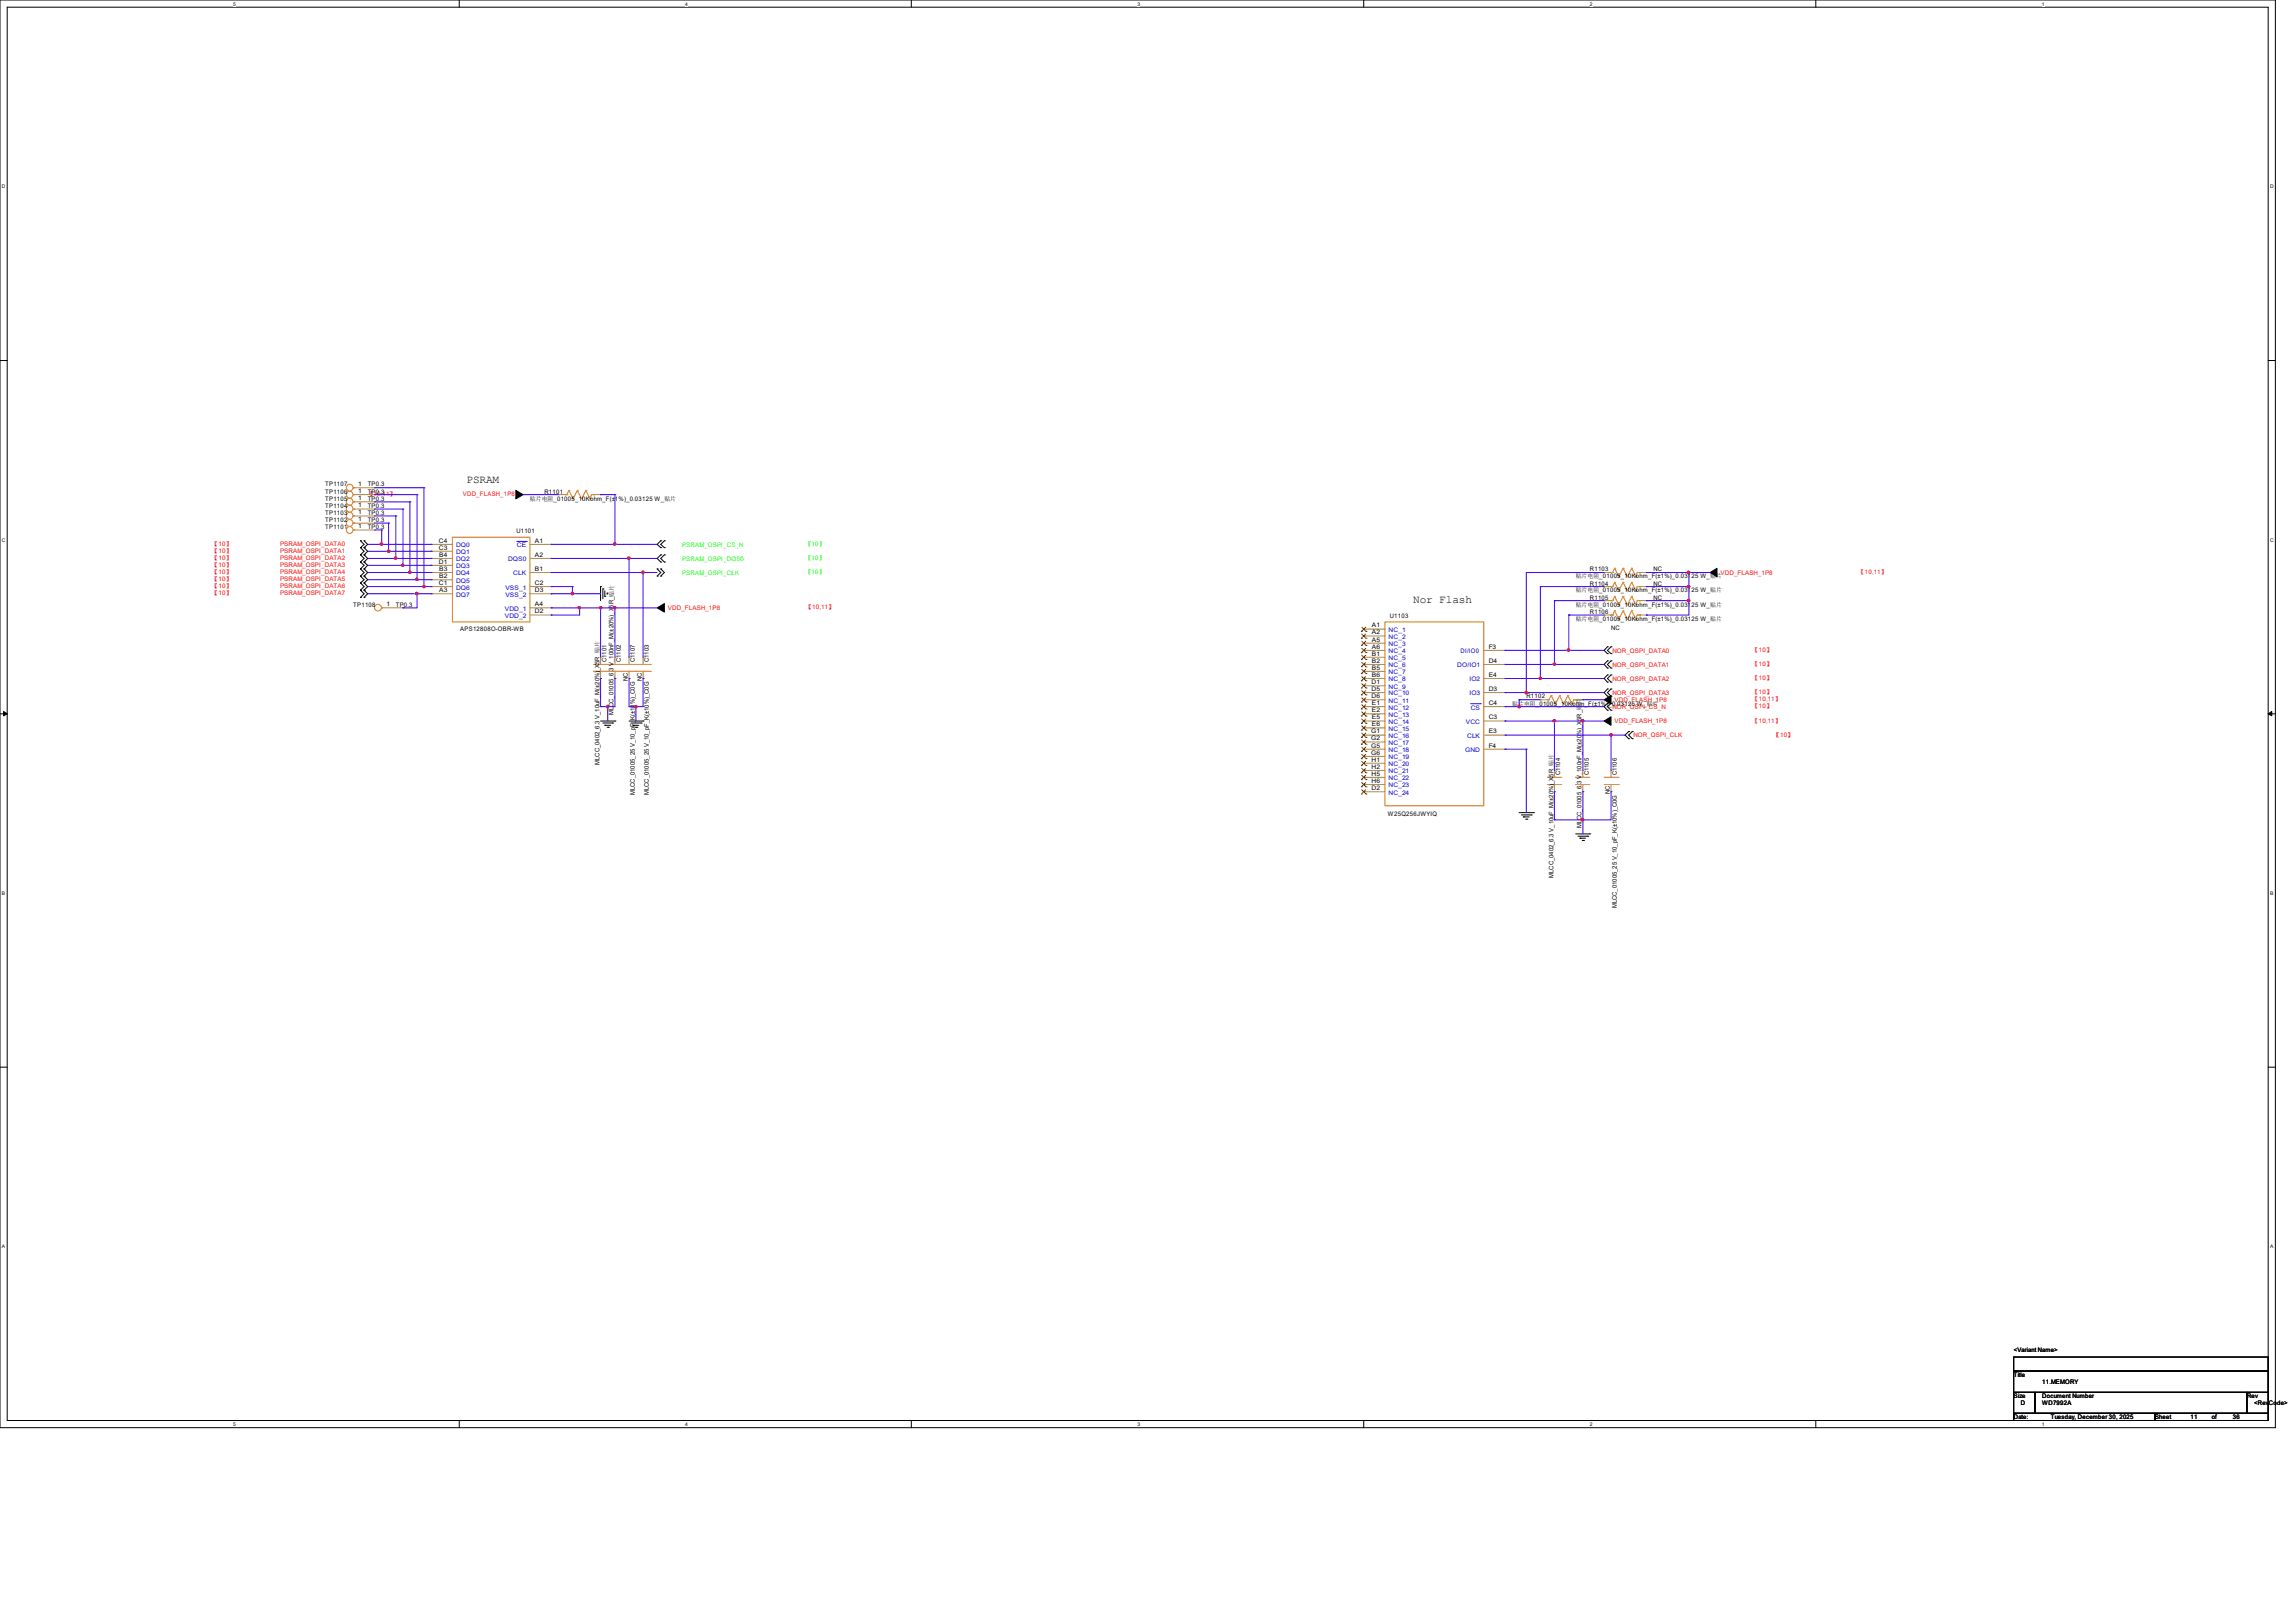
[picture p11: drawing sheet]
<svg xmlns="http://www.w3.org/2000/svg" width="297mm" height="210mm" viewBox="0 0 297 210" stroke-linecap="round" stroke-linejoin="round" font-family="sans-serif">
<defs><g id="words">
<g font-size="1.4">
<text x="60.4" y="62.5">PSRAM</text>
<text x="182.9" y="78">Nor Flash</text>
</g>
<g font-size=".8">
<text x="42.1" y="64.8">TP1105</text>
<text x="42.1" y="63.9">TP1106</text>
<text x="42.1" y="62.9">TP1107</text>
<text x="42.1" y="65.7">TP1104</text>
<text x="46.4" y="64.7">1</text>
<text x="46.4" y="63.8">1</text>
<text x="46.4" y="62.9">1</text>
<text x="46.4" y="65.7">1</text>
<text x="47.6" y="64.8">TP0.3</text>
<text x="47.6" y="63.9">TP0.3</text>
<text x="47.6" y="62.9">TP0.3</text>
<text x="47.6" y="65.7">TP0.3</text>
<text x="68.6" y="64.8">贴片电阻_01005_10Kohm_F(±1%)_0.03125 W_贴片</text>
<text x="70.4" y="63.9">R1101</text>
<text x="42.1" y="68.5">TP1101</text>
<text x="42.1" y="67.5">TP1102</text>
<text x="42.1" y="66.6">TP1103</text>
<text x="46.4" y="68.4">1</text>
<text x="46.4" y="67.5">1</text>
<text x="46.4" y="66.5">1</text>
<text x="47.6" y="68.5">TP0.3</text>
<text x="47.6" y="67.5">TP0.3</text>
<text x="47.6" y="66.6">TP0.3</text>
<text x="56.8" y="71.1">C3</text>
<text x="56.8" y="70.2">C4</text>
<text x="66.8" y="69">U1101</text>
<text x="69.2" y="70.2">A1</text>
<text x="56.8" y="72.9">D1</text>
<text x="56.8" y="75.7">C1</text>
<text x="56.9" y="73.9">B3</text>
<text x="56.9" y="72">B4</text>
<text x="56.9" y="74.8">B2</text>
<text x="56.9" y="76.6">A3</text>
<text x="69.2" y="72">A2</text>
<text x="69.2" y="73.9">B1</text>
<text x="69.2" y="76.6">D3</text>
<text x="69.2" y="75.7">C2</text>
<text x="203.9" y="74.8">贴片电阻_01005_10Kohm_F(±1%)_0.03125 W_贴片</text>
<text x="203.9" y="76.7">贴片电阻_01005_10Kohm_F(±1%)_0.03125 W_贴片</text>
<text x="205.8" y="73.9">R1103</text>
<text x="205.8" y="75.8">R1104</text>
<text x="205.8" y="77.6">R1105</text>
<text x="214" y="73.9">NC</text>
<text x="214" y="75.8">NC</text>
<text x="214" y="77.6">NC</text>
<text x="45.7" y="78.5">TP1108</text>
<text x="50" y="78.4">1</text>
<text x="51.2" y="78.5">TP0.3</text>
<text x="59.6" y="81.6">APS12808O-OBR-WB</text>
<text x="69.2" y="79.4">D2</text>
<text x="69.2" y="78.4">A4</text>
<text x="177.6" y="81.2">A1</text>
<text x="177.6" y="82.1">A2</text>
<text x="177.6" y="83">A5</text>
<text x="177.6" y="83.9">A6</text>
<text x="179.9" y="80">U1103</text>
<text x="192.7" y="83.9">F3</text>
<text x="203.9" y="78.5">贴片电阻_01005_10Kohm_F(±1%)_0.03125 W_贴片</text>
<text x="203.9" y="80.3">贴片电阻_01005_10Kohm_F(±1%)_0.03125 W_贴片</text>
<text x="205.8" y="79.4">R1106</text>
<text x="208.5" y="81.5">NC</text>
<text x="78.5" y="85.7" transform="rotate(-90 78.5 85.7)">C1101</text>
<text x="80.3" y="85.7" transform="rotate(-90 80.3 85.7)">C1102</text>
<text x="81.2" y="88.2" transform="rotate(-90 81.2 88.2)">NC</text>
<text x="82.2" y="85.7" transform="rotate(-90 82.2 85.7)">C1107</text>
<text x="83.1" y="88.2" transform="rotate(-90 83.1 88.2)">NC</text>
<text x="84" y="85.7" transform="rotate(-90 84 85.7)">C1103</text>
<text x="177.5" y="88.5">D1</text>
<text x="177.5" y="89.4">D5</text>
<text x="177.6" y="84.8">B1</text>
<text x="177.6" y="85.8">B2</text>
<text x="177.6" y="86.7">B5</text>
<text x="177.6" y="87.6">B6</text>
<text x="192.7" y="89.4">D3</text>
<text x="192.7" y="85.8">D4</text>
<text x="192.7" y="87.6">E4</text>
<text x="79.4" y="92.5" transform="rotate(-90 79.4 92.5)">MLCC_01005_6.3 V_100nF_M(±20%)_X5R_贴片</text>
<text x="177.5" y="94.9">G1</text>
<text x="177.5" y="95.8">G2</text>
<text x="177.5" y="90.3">D6</text>
<text x="177.6" y="91.2">E1</text>
<text x="177.6" y="92.2">E2</text>
<text x="177.6" y="93.1">E5</text>
<text x="177.6" y="94">E6</text>
<text x="192.7" y="93.1">C3</text>
<text x="192.7" y="91.2">C4</text>
<text x="192.7" y="94.9">E3</text>
<text x="195.7" y="91.3">贴片电阻_01005_10Kohm_F(±1%)_0.03125 W_贴片</text>
<text x="197.5" y="90.4">R1102</text>
<text x="77.6" y="99" transform="rotate(-90 77.6 99)">MLCC_0402_6.3 V_10uF_M(±20%)_X5R_贴片</text>
<text x="177.5" y="96.7">G5</text>
<text x="177.5" y="97.7">G6</text>
<text x="177.5" y="98.5">H1</text>
<text x="177.5" y="99.5">H2</text>
<text x="177.5" y="100.4">H5</text>
<text x="177.5" y="101.3">H6</text>
<text x="192.7" y="96.7">F4</text>
<text x="201.9" y="100.3" transform="rotate(-90 201.9 100.3)">C1104</text>
<text x="205.6" y="100.3" transform="rotate(-90 205.6 100.3)">C1105</text>
<text x="209.2" y="100.3" transform="rotate(-90 209.2 100.3)">C1106</text>
<text x="82.2" y="102.9" transform="rotate(-90 82.2 102.9)">MLCC_01005_25 V_10_pF_K(±10%)_C0G</text>
<text x="84" y="102.9" transform="rotate(-90 84 102.9)">MLCC_01005_25 V_10_pF_K(±10%)_C0G</text>
<text x="177.5" y="102.2">D2</text>
<text x="179.6" y="105.6">W25Q256JWYIQ</text>
<text x="204.7" y="107.2" transform="rotate(-90 204.7 107.2)">MLCC_01005_6.3 V_100nF_M(±20%)_X5R_贴片</text>
<text x="208.4" y="102.8" transform="rotate(-90 208.4 102.8)">NC</text>
<text x="201" y="113.6" transform="rotate(-90 201 113.6)">MLCC_0402_6.3 V_10uF_M(±20%)_X5R_贴片</text>
<text x="209.2" y="117.5" transform="rotate(-90 209.2 117.5)">MLCC_01005_25 V_10_pF_K(±10%)_C0G</text>
<text x="260.6" y="178.2">Title</text>
<text x="260.6" y="175">&lt;Variant Name&gt;</text>
<text x="264.3" y="179.1">11.MEMORY</text>
<text x="260.6" y="180.9">Size</text>
<text x="260.6" y="183.6">Date:</text>
<text x="261.5" y="181.8">D</text>
<text x="264.3" y="180.9">Document Number</text>
<text x="264.3" y="181.8">WD7992A</text>
<text x="265.4" y="183.6">Tuesday, December 30, 2025</text>
<text x="278.9" y="183.6">Sheet</text>
<text x="283.5" y="183.6">11</text>
<text x="286.2" y="183.6">of</text>
<text x="289" y="183.6">36</text>
<text x="290.8" y="180.9">Rev</text>
<text x="291.7" y="181.8">&lt;RevCode&gt;</text>
</g>
<g font-size=".8" fill="#f00">
<text x="47.6" y="64.2">【10,11】</text>
<text x="59.9" y="64.2">VDD_FLASH_1P8</text>
<text x="27.4" y="70.7">【10】</text>
<text x="27.4" y="71.5">【10】</text>
<text x="36.2" y="70.7">PSRAM_OSPI_DATA0</text>
<text x="36.2" y="71.5">PSRAM_OSPI_DATA1</text>
<text x="27.4" y="72.5">【10】</text>
<text x="27.4" y="73.4">【10】</text>
<text x="27.4" y="74.3">【10】</text>
<text x="27.4" y="75.2">【10】</text>
<text x="27.4" y="76.1">【10】</text>
<text x="27.4" y="77">【10】</text>
<text x="36.2" y="72.5">PSRAM_OSPI_DATA2</text>
<text x="36.2" y="73.4">PSRAM_OSPI_DATA3</text>
<text x="36.2" y="74.3">PSRAM_OSPI_DATA4</text>
<text x="36.2" y="75.2">PSRAM_OSPI_DATA5</text>
<text x="36.2" y="76.1">PSRAM_OSPI_DATA6</text>
<text x="36.2" y="77">PSRAM_OSPI_DATA7</text>
<text x="222.7" y="74.4">VDD_FLASH_1P8</text>
<text x="240.5" y="74.3">【10,11】</text>
<text x="86.4" y="79">VDD_FLASH_1P8</text>
<text x="104.3" y="78.9">【10,11】</text>
<text x="208.7" y="84.5">NOR_QSPI_DATA0</text>
<text x="208.7" y="86.3">NOR_QSPI_DATA1</text>
<text x="208.7" y="88.1">NOR_QSPI_DATA2</text>
<text x="208.7" y="89.9">NOR_QSPI_DATA3</text>
<text x="226.8" y="84.4">【10】</text>
<text x="226.8" y="86.2">【10】</text>
<text x="226.8" y="88">【10】</text>
<text x="226.8" y="89.8">【10】</text>
<text x="208.7" y="91.8">NOR_QSPI_CS_N</text>
<text x="209" y="93.6">VDD_FLASH_1P8</text>
<text x="209" y="90.8">VDD_FLASH_1P8</text>
<text x="211.4" y="95.4">NOR_QSPI_CLK</text>
<text x="226.8" y="91.7">【10】</text>
<text x="226.8" y="93.5">【10,11】</text>
<text x="226.8" y="90.8">【10,11】</text>
<text x="229.5" y="95.3">【10】</text>
</g>
<g font-size=".8" fill="#00c">
<text x="59" y="71.7">DQ1</text>
<text x="59" y="70.8">DQ0</text>
<text x="66.9" y="70.8">CE</text>
<text x="59" y="73.5">DQ3</text>
<text x="59" y="74.5">DQ4</text>
<text x="59" y="72.6">DQ2</text>
<text x="59" y="75.4">DQ5</text>
<text x="59" y="76.3">DQ6</text>
<text x="59" y="77.2">DQ7</text>
<text x="65.4" y="77.2">VSS_2</text>
<text x="65.4" y="76.3">VSS_1</text>
<text x="65.7" y="72.6">DQS0</text>
<text x="66.4" y="74.5">CLK</text>
<text x="65.3" y="80">VDD_2</text>
<text x="65.3" y="79">VDD_1</text>
<text x="179.7" y="81.8">NC_1</text>
<text x="179.7" y="82.7">NC_2</text>
<text x="179.7" y="83.6">NC_3</text>
<text x="179.7" y="84.5">NC_4</text>
<text x="179.7" y="85.4">NC_5</text>
<text x="179.7" y="86.4">NC_6</text>
<text x="179.7" y="87.2">NC_7</text>
<text x="179.7" y="88.2">NC_8</text>
<text x="179.7" y="89.1">NC_9</text>
<text x="179.7" y="90">NC_10</text>
<text x="188.6" y="86.4">DO/IO1</text>
<text x="189" y="84.5">DI/IO0</text>
<text x="190.2" y="90">IO3</text>
<text x="190.2" y="88.2">IO2</text>
<text x="179.7" y="90.9">NC_11</text>
<text x="179.7" y="91.8">NC_12</text>
<text x="179.7" y="92.7">NC_13</text>
<text x="179.7" y="93.7">NC_14</text>
<text x="179.7" y="94.6">NC_15</text>
<text x="179.7" y="95.5">NC_16</text>
<text x="189.7" y="93.7">VCC</text>
<text x="189.9" y="95.5">CLK</text>
<text x="190.3" y="91.8">CS</text>
<text x="179.7" y="96.4">NC_17</text>
<text x="179.7" y="97.3">NC_18</text>
<text x="179.7" y="98.3">NC_19</text>
<text x="179.7" y="99.1">NC_20</text>
<text x="179.7" y="100.1">NC_21</text>
<text x="179.7" y="101">NC_22</text>
<text x="179.7" y="101.9">NC_23</text>
<text x="189.6" y="97.3">GND</text>
<text x="179.7" y="102.8">NC_24</text>
</g>
<g font-size=".8" fill="#0f0">
<text x="88.3" y="70.7">PSRAM_OSPI_CS_N</text>
<text x="104.3" y="70.7">【10】</text>
<text x="88.3" y="74.5">PSRAM_OSPI_CLK</text>
<text x="88.3" y="72.6">PSRAM_OSPI_DQS0</text>
<text x="104.3" y="74.3">【10】</text>
<text x="104.3" y="72.5">【10】</text>
</g>
<g font-size=".6">
<text x="30.2" y=".7">5</text>
<text x="88.7" y=".7">4</text>
<text x="147.2" y=".7">3</text>
<text x="205.7" y=".7">2</text>
<text x="264.2" y=".7">1</text>
<text x=".3" y="24.4">D</text>
<text x="293.8" y="24.4">D</text>
<text x=".3" y="70.1">C</text>
<text x="293.8" y="70.1">C</text>
<text x=".3" y="115.8">B</text>
<text x="293.8" y="115.8">B</text>
<text x=".3" y="161.5">A</text>
<text x="293.8" y="161.5">A</text>
<text x="30.2" y="184.5">5</text>
<text x="88.7" y="184.5">4</text>
<text x="147.2" y="184.5">3</text>
<text x="205.7" y="184.5">2</text>
<text x="264.2" y="184.5">1</text>
</g>
</g></defs>
<path d="M0 0h294.5v184.7h-294.5zM.9 .9h292.6v182.9h-292.6z" fill="none" stroke="#000" stroke-width=".13"/>
<g fill="#fff">
<path d="M30.2 .1h.3v.7h-.3z"/>
<path d="M30.2 183.9h.3v.8h-.3z"/>
</g>
<path d="M59.4 0v.9M59.4 183.8v.9" fill="none" stroke="#000" stroke-width=".13"/>
<g fill="#fff">
<path d="M88.7 .1h.3v.7h-.3z"/>
<path d="M88.7 183.9h.3v.8h-.3z"/>
</g>
<path d="M117.9 0v.9M117.9 183.8v.9" fill="none" stroke="#000" stroke-width=".13"/>
<g fill="#fff">
<path d="M147.2 .1h.3v.7h-.3z"/>
<path d="M147.2 183.9h.3v.8h-.3z"/>
</g>
<path d="M176.5 0v.9M176.5 183.8v.9" fill="none" stroke="#000" stroke-width=".13"/>
<g fill="#fff">
<path d="M205.7 .1h.4v.7h-.4z"/>
<path d="M205.7 183.9h.4v.8h-.4z"/>
</g>
<path d="M235 0v.9M235 183.8v.9" fill="none" stroke="#000" stroke-width=".13"/>
<g fill="#fff">
<path d="M264.2 .1h.4v.7h-.4z"/>
<path d="M264.2 183.9h.4v.8h-.4z"/>
<path d="M.3 23.8h.4v.7h-.4z"/>
<path d="M293.8 23.8h.5v.7h-.5z"/>
<path d="M.3 69.5h.4v.7h-.4z"/>
<path d="M293.8 69.5h.5v.7h-.5z"/>
</g>
<path d="M0 46.7h.9M293.5 46.7h1" fill="none" stroke="#000" stroke-width=".13"/>
<g fill="#fff">
<path d="M.3 115.2h.4v.8h-.4z"/>
<path d="M293.8 115.2h.4v.8h-.4z"/>
</g>
<path d="M0 92.4h.9M293.5 92.4h1" fill="none" stroke="#000" stroke-width=".13"/>
<path d="M.5 92.1l.4 .3-.4 .2zM293.5 92.4l.5-.3v.5z" fill="#000" stroke="#000" stroke-width=".13"/>
<g fill="#fff">
<path d="M.3 161h.3v.7h-.3z"/>
<path d="M293.8 161h.4v.7h-.4z"/>
</g>
<g fill="none" stroke="#000" stroke-width=".13">
<path d="M46.7 70h.1M46.7 70.9h.1M46.7 71.8h.1M46.7 72.7h.1M46.7 73.6h.1M46.7 74.5h.1M46.7 75.4h.1M46.7 76.4h.1M46.7 77.3h.1M46.7 70l.4 .4-.4 .5M46.7 70.9l.4 .4-.4 .5M46.7 71.8l.4 .5-.4 .4"/>
<path d="M46.7 72.7l.4 .5-.4 .4M46.7 73.6l.4 .5-.4 .4M46.7 74.5l.4 .5-.4 .4M46.7 75.4l.4 .5-.4 .5M46.7 76.4l.4 .4-.4 .5M47.1 70.9h.1M47.1 70h.1M47.1 71.8h.1M47.1 72.7h.1M47.1 73.6h.1M47.1 74.5h.1M47.1 75.4h.1"/>
<path d="M47.1 76.4h.1M47.1 77.3h.1M47.1 70l.5 .4-.5 .5M47.1 70.9l.5 .4-.5 .5M47.1 71.8l.5 .5-.5 .4M47.1 72.7l.5 .5-.5 .4M47.1 73.6l.5 .5-.5 .4M47.1 74.5l.5 .5-.5 .4M47.1 75.4l.5 .5-.5 .5M47.1 76.4l.5 .4-.5 .5M77.7 75.9h.1M77.7 75.9v1.8"/>
<path d="M78 76.2h.1M78 76.2v1.3M78.3 77.2h.1M78.3 76.5v.7M78.6 76.8h.1M78.6 76.8v.1M85 73.6h.1M85 74.5h.1M85 73.6l.5 .5-.5 .4M85.5 73.6h.1M85.5 74.5h.1M85.5 70.9h.1"/>
<path d="M85.5 70h.1M85.5 72.7h.1M85.5 71.8h.1M85.5 73.6l.5 .5-.5 .4M85.5 70l-.5 .4 .5 .5M85.5 71.8l-.5 .5 .5 .4M86 70h.1M86 70.9h.1M86 71.8h.1M86 72.7h.1M86 70l-.5 .4 .5 .5M86 71.8l-.5 .5 .5 .4"/>
<path d="M77.7 93.3h1.9M78 93.6h1.3M78.3 93.9h.1M78.3 93.9h.7M78.6 94.1h.1M78.7 94.1h.1M79.3 93.6h.1M79.6 93.3h.1M81.4 93.3h1.8M81.7 93.6h1.3M82 93.9h.1M82 93.9h.7"/>
<path d="M82.2 94.1h.2M82.4 94.1h.1M83 93.6h.1M83.2 93.3h.1M208 83.7h.1M208 84.6h.1M208 85.5h.1M208 86.4h.1M208 87.3h.1M208 88.3h.1M208 89.2h.1M208 90.1h.1"/>
<path d="M208 91h.1M208 91.9h.1M208 83.7l-.4 .5 .4 .4M208 85.5l-.4 .5 .4 .4M208 87.3l-.4 .5 .4 .5M208 89.2l-.4 .4 .4 .5M208 91l-.4 .4 .4 .5M208.5 84.6h.1M208.5 83.7h.1M208.5 86.4h.1M208.5 85.5h.1M208.5 88.3h.1"/>
<path d="M208.5 87.3h.1M208.5 90.1h.1M208.5 89.2h.1M208.5 91.9h.1M208.5 91h.1M208.5 83.7l-.5 .5 .5 .4M208.5 85.5l-.5 .5 .5 .4M208.5 87.3l-.5 .5 .5 .5M208.5 89.2l-.5 .4 .5 .5M208.5 91l-.5 .4 .5 .5M210.8 94.7h.1M210.8 95.6h.1"/>
<path d="M210.8 94.7l-.5 .4 .5 .5M211.2 95.6h.1M211.2 94.7h.1M211.2 94.7l-.4 .4 .4 .5M196.6 105.2h1.9M196.9 105.5h1.3M197.1 105.7h.1M197.1 105.7h.8M197.4 106h.2M197.6 106h.1M198.2 105.5h.1M198.5 105.2h.1"/>
<path d="M203.9 107.9h1.8M204.2 108.2h1.3M204.5 108.5h.1M204.5 108.5h.7M204.8 108.8h.1M204.9 108.8h.1M205.5 108.2h.1M205.7 107.9h.1M0 138.1h.9M293.5 138.1h1M260.6 175.6h32.9v1.8h-32.9zM260.6 177.4h32.9v2.8h-32.9z"/>
<path d="M260.6 180.2h2.8v2.7h-2.8zM260.6 182.9h18.3v.9h-18.3zM263.4 180.2h27.4v2.7h-27.4zM278.9 182.9h14.6v.9h-14.6zM290.8 180.2h2.7v2.7h-2.7z"/>
</g>
<g fill="#000" stroke="#000" stroke-width=".13">
<path d="M66.8 63.5l.9 .5-.9 .6z" fill-rule="evenodd"/>
<path d="M85 78.7l1-.6v1.1z" fill-rule="evenodd"/>
<path d="M221.3 74.1l.9-.6v1.1z" fill-rule="evenodd"/>
<path d="M207.6 93.3l.9-.5v1.1z" fill-rule="evenodd"/>
<path d="M207.6 90.6l.9-.6v1.1z" fill-rule="evenodd"/>
</g>
<g fill="none" stroke="#cc8006" stroke-width=".13">
<path d="M45.7 64.9h.1M45.7 64h.1M45.7 63.1h.1M45.7 68.6h.1M45.7 67.7h.1M45.7 66.8h.1M45.7 65.9h.1M49.4 78.7h.1M58.5 69.5h10.1v11h-10.1zM73.2 64h.1M73.2 64h.2M73.4 64h.1"/>
<path d="M73.6 63.5h.1M73.6 63.5l.6 1.1M73.6 63.5l-.2 .5M74.2 64.6h.1M74.7 63.5h.1M74.7 63.5l.6 1.1M74.7 63.5l-.5 1.1M75.3 64.6h.1M75.8 63.5h.1M75.8 63.5l.6 1.1M75.8 63.5l-.5 1.1M76.4 64.6h.1"/>
<path d="M76.5 64h.1M76.5 64h.3M76.5 64l-.1 .6M76.8 64h.1M208.5 74.1h.1M208.5 75.9h.1M208.5 77.7h.1M208.5 79.6h.1M208.5 74.1h.2M208.5 75.9h.2M208.5 77.7h.2M208.5 79.6h.2"/>
<path d="M208.7 74.1h.1M208.7 75.9h.1M208.7 77.7h.1M208.7 79.6h.1M209 73.5h.1M209 75.4h.1M209 77.2h.1M209 79h.1M209 73.5l.5 1.1M209 73.5l-.3 .6M209 75.4l.5 1.1M209 75.4l-.3 .5"/>
<path d="M209 77.2l.5 1.1M209 77.2l-.3 .5M209 79l.5 1.1M209 79l-.3 .6M209.5 74.6h.1M209.5 76.5h.1M209.5 78.3h.1M210.1 73.5h.1M210.1 75.4h.1M210.1 77.2h.1M210.1 79h.1M210.1 73.5l.5 1.1"/>
<path d="M210.1 73.5l-.6 1.1M210.1 75.4l.5 1.1M210.1 75.4l-.6 1.1M210.1 77.2l.5 1.1M210.1 77.2l-.6 1.1M210.1 79l.5 1.1M210.1 79l-.6 1.1M210.6 74.6h.1M210.6 76.5h.1M210.6 78.3h.1M211.2 73.5h.1M211.2 75.4h.1"/>
<path d="M211.2 77.2h.1M211.2 79h.1M211.2 73.5l.5 1.1M211.2 73.5l-.6 1.1M211.2 75.4l.5 1.1M211.2 75.4l-.6 1.1M211.2 77.2l.5 1.1M211.2 77.2l-.6 1.1M211.2 79l.5 1.1M211.2 79l-.6 1.1M211.7 74.6h.1M211.7 76.5h.1"/>
<path d="M211.7 78.3h.1M211.9 74.1h.1M211.9 75.9h.1M211.9 77.7h.1M211.9 79.6h.1M211.9 74.1h.3M211.9 74.1l-.2 .5M211.9 75.9h.3M211.9 75.9l-.2 .6M211.9 77.7h.3M211.9 77.7l-.2 .6M211.9 79.6h.3"/>
<path d="M211.9 79.6l-.2 .5M212.2 74.1h.1M212.2 75.9h.1M212.2 77.7h.1M212.2 79.6h.1M76.8 86h.1M76.8 86.9h.1M76.8 86.9h7.4M76.8 86h7.4M77.7 86h.1M77.7 86.9h.1M78.7 86h.1"/>
<path d="M78.7 86.9h.1M79.6 86h.1M79.6 86.9h.1M81.4 86.9h.1M81.4 86h.1M82.3 86.9h.1M82.3 86h.1M83.2 86.9h.1M83.2 86h.1M84.2 86.9h.1M84.2 86h.1M179.2 80.5h12.8v23.8h-12.8z"/>
<path d="M200.3 90.6h.1M200.4 90.6h.1M200.7 90h.1M200.7 90l.6 1.1M200.7 90l-.3 .6M201.3 91.1h.1M201.8 90h.1M201.8 90l.6 1.1M201.8 90l-.5 1.1M202.4 91.1h.1M202.9 90h.1M202.9 90l-.5 1.1"/>
<path d="M202.9 90l.6 1.1M203.5 91.1h.1M203.7 90.6h.1M203.7 90.6h.2M203.7 90.6l-.2 .5M203.9 90.6h.1M209.5 80.1h.1M210.6 80.1h.1M211.7 80.1h.1M200.3 100.6h.1M200.3 101.5h.1M200.3 100.6h1.8"/>
<path d="M200.3 101.5h1.8M201.2 100.6h.1M201.2 101.5h.1M203.9 100.6h.1M203.9 101.5h.1M203.9 100.6h1.8M203.9 101.5h1.8M204.9 100.6h.1M204.9 101.5h.1M207.6 100.6h1.8M207.6 101.5h1.8M208.5 101.5h.1"/>
<path d="M208.5 100.6h.1M209.4 101.5h.1M209.4 100.6h.1"/>
<circle cx="45.2" cy="68.6" r=".43"/>
<circle cx="45.2" cy="67.7" r=".43"/>
<circle cx="45.2" cy="66.7" r=".43"/>
<circle cx="45.2" cy="64.9" r=".43"/>
<circle cx="45.2" cy="64" r=".43"/>
<circle cx="45.2" cy="63.1" r=".43"/>
<circle cx="45.2" cy="65.8" r=".43"/>
<circle cx="48.9" cy="78.6" r=".43"/>
</g>
<g fill="none" stroke="#a84" stroke-width=".13">
<path d="M45.7 64.9h2.8M45.7 64h2.8M45.7 63.1h2.8M45.7 68.6h2.8M45.7 67.7h2.8M45.7 66.8h2.8M45.7 65.9h2.8M48.5 64.9h.1M48.5 64h.1M48.5 63.1h.1M48.5 68.6h.1M48.5 67.7h.1"/>
<path d="M48.5 66.8h.1M48.5 65.9h.1M49.4 78.7h2.8M52.2 78.7h.1M55.8 73.2h.1M55.8 74.1h.1M55.8 72.3h.1M55.8 71.3h.1M55.8 70.4h.1M55.8 75h.1M55.8 75.9h.1M55.8 76.8h.1"/>
<path d="M55.8 74.1h2.7M55.8 75.9h2.7M55.8 70.4h2.7M55.8 72.3h2.7M55.8 73.2h2.7M55.8 71.3h2.7M55.8 75h2.7M55.8 76.8h2.7M68.6 78.7h2.7M68.6 74.1h2.7M68.6 75.9h2.7M68.6 70.4h2.7"/>
<path d="M68.6 72.3h2.7M68.6 76.8h2.7M68.6 79.6h2.7M71.3 70.4h.1M71.3 72.3h.1M71.3 74.1h.1M71.3 76.8h.1M71.3 75.9h.1M71.3 79.6h.1M71.3 78.7h.1M72.3 64h.1M72.3 64h.9"/>
<path d="M76.8 64h.9M77.7 64h.1M207.6 74.1h.1M207.6 75.9h.1M207.6 77.7h.1M207.6 79.6h.1M207.6 74.1h.9M207.6 75.9h.9M207.6 79.6h.9M207.6 77.7h.9M212.2 74.1h.9M212.2 75.9h.9"/>
<path d="M212.2 79.6h.9M212.2 77.7h.9M213.1 74.1h.1M213.1 75.9h.1M213.1 77.7h.1M213.1 79.6h.1M77.7 85h.1M77.7 87.8h.1M77.7 85v1M77.7 86.9v.9M79.6 85h.1M79.6 87.8h.1"/>
<path d="M79.6 85v1M79.6 86.9v.9M81.4 87.8h.1M81.4 85h.1M81.4 85v1M81.4 86.9v.9M83.2 87.8h.1M83.2 85h.1M83.2 85v1M83.2 86.9v.9M176.5 81.4h.1M176.5 82.3h.1"/>
<path d="M176.5 83.2h.1M176.5 84.2h.1M176.5 85h.1M176.5 86h.1M176.5 86.9h.1M176.5 87.8h.1M176.5 88.7h.1M176.5 89.6h.1M176.5 90.6h.1M176.5 91.4h.1M176.5 92.4h.1M176.5 93.3h.1"/>
<path d="M176.5 94.2h.1M176.5 95.1h.1M176.5 96h.1M176.5 96.9h.1M176.5 97.9h.1M176.5 98.8h.1M176.5 99.7h.1M176.5 90.6h2.7M176.5 81.4h2.7M176.5 82.3h2.7M176.5 83.2h2.7M176.5 84.2h2.7"/>
<path d="M176.5 85h2.7M176.5 86h2.7M176.5 86.9h2.7M176.5 87.8h2.7M176.5 93.3h2.7M176.5 91.4h2.7M176.5 88.7h2.7M176.5 89.6h2.7M176.5 95.1h2.7M176.5 96.9h2.7M176.5 92.4h2.7M176.5 94.2h2.7"/>
<path d="M176.5 96h2.7M176.5 97.9h2.7M176.5 98.8h2.7M176.5 99.7h2.7M192 84.2h2.8M192 86h2.8M192 87.8h2.8M192 93.3h2.8M192 91.4h2.8M192 89.6h2.8M192 95.1h2.8M192 96.9h2.8"/>
<path d="M194.8 93.3h.1M194.8 91.4h.1M194.8 89.6h.1M194.8 86h.1M194.8 95.1h.1M194.8 87.8h.1M194.8 84.2h.1M194.8 96.9h.1M199.3 90.6h.1M199.3 90.6h1M201.2 99.7h.1M201.2 99.7v.9"/>
<path d="M203.9 90.6h1M204.9 90.6h.1M204.9 99.7h.1M204.9 99.7v.9M208.5 99.7h.1M208.5 99.7v.9M176.5 102.4h.1M176.5 100.6h.1M176.5 101.5h.1M176.5 102.4h2.7M176.5 100.6h2.7M176.5 101.5h2.7"/>
<path d="M201.2 102.4h.1M201.2 101.5v.9M204.9 102.4h.1M204.9 101.5v.9M208.5 102.4h.1M208.5 101.5v.9"/>
</g>
<g fill="none" stroke="#804000" stroke-width=".13">
<path d="M176.2 81.7h.1M176.2 82.6h.1M176.2 83.5h.1M176.2 84.5h.1M176.2 85.3h.1M176.2 86.3h.1M176.2 87.2h.1M176.2 88.1h.1M176.2 89h.1M176.2 89.9h.1M176.2 90.8h.1M176.2 91.7h.1"/>
<path d="M176.2 92.7h.1M176.2 93.6h.1M176.2 94.5h.1M176.2 95.4h.1M176.2 96.3h.1M176.2 97.2h.1M176.2 98.2h.1M176.2 99.1h.1M176.2 100h.1M176.2 81.2l.6 .5M176.2 82l.6 .6M176.2 83l.6 .5"/>
<path d="M176.2 83.9l.6 .6M176.2 84.8l.6 .5M176.2 85.7l.6 .6M176.2 86.6l.6 .6M176.2 87.5l.6 .6M176.2 88.5l.6 .5M176.2 89.4l.6 .5M176.2 90.3l.6 .5M176.2 91.2l.6 .5M176.2 92.1l.6 .6M176.2 93l.6 .6M176.2 93.9l.6 .6"/>
<path d="M176.2 94.9l.6 .5M176.2 95.8l.6 .5M176.2 96.7l.6 .5M176.2 97.6l.6 .6M176.2 98.5l.6 .6M176.2 99.4l.6 .6M176.7 81.2l-.5 .5M176.7 82l-.5 .6M176.7 83l-.5 .5M176.7 83.9l-.5 .6M176.7 84.8l-.5 .5M176.7 85.7l-.5 .6"/>
<path d="M176.7 86.6l-.5 .6M176.7 87.5l-.5 .6M176.7 88.5l-.5 .5M176.7 89.4l-.5 .5M176.7 90.3l-.5 .5M176.7 91.2l-.5 .5M176.7 92.1l-.5 .6M176.7 93l-.5 .6M176.7 93.9l-.5 .6M176.7 94.9l-.5 .5M176.7 95.8l-.5 .5M176.7 96.7l-.5 .5"/>
<path d="M176.7 97.6l-.5 .6M176.7 98.5l-.5 .6M176.7 99.4l-.5 .6M176.8 81.7h.1M176.8 82.6h.1M176.8 83.5h.1M176.8 84.5h.1M176.8 85.3h.1M176.8 86.3h.1M176.8 87.2h.1M176.8 88.1h.1M176.8 89h.1"/>
<path d="M176.8 89.9h.1M176.8 90.8h.1M176.8 91.7h.1M176.8 92.7h.1M176.8 93.6h.1M176.8 94.5h.1M176.8 95.4h.1M176.8 96.3h.1M176.8 97.2h.1M176.8 98.2h.1M176.8 99.1h.1M176.8 100h.1"/>
<path d="M176.2 102.7h.1M176.2 100.9h.1M176.2 101.8h.1M176.2 102.2l.6 .5M176.2 100.3l.6 .6M176.2 101.3l.6 .5M176.7 102.2l-.5 .5M176.7 100.3l-.5 .6M176.7 101.3l-.5 .5M176.8 102.7h.1M176.8 100.9h.1M176.8 101.8h.1"/>
</g>
<path d="M66.9 70.1h1.2M68.1 70.1h.1M190.3 91.1h1.3M191.6 91.1h.1" fill="none" stroke="#00c" stroke-width=".13"/>
<g fill="none" stroke="#4200ff" stroke-width=".13">
<path d="M47.6 75.9h8.2M47.6 74.1h8.2M47.6 76.8h8.2M47.6 70.4h8.2M47.6 71.3h8.2M47.6 72.3h8.2M47.6 73.2h8.2M47.6 75h8.2M48.5 64h5.5M48.5 68.6h.9M48.5 67.7h1.8M48.5 66.8h2.7"/>
<path d="M48.5 65.9h3.7M48.5 64.9h4.5M48.5 63.1h6.4M49.4 70.4h.1M49.4 68.6h.1M49.4 68.6v1.8M50.3 71.3h.1M50.3 67.7h.1M50.3 67.7v3.6M51.2 72.3h.1M51.2 66.8h.1M51.2 66.8v5.5"/>
<path d="M52.2 73.2h.1M52.2 65.9h.1M52.2 78.7h.1M52.2 65.9v7.3M53 74.1h.1M53 64.9h.1M53 64.9v9.2M54 75h.1M54 76.8h.1M54 64h.1M54 76.8v1.9h-1.8M54 64v11"/>
<path d="M54.9 75.9h.1M54.9 63.1h.1M54.9 63.1v12.8M55.8 70.4h.1M55.8 71.3h.1M55.8 72.3h.1M55.8 73.2h.1M55.8 74.1h.1M55.8 75h.1M55.8 75.9h.1M55.8 76.8h.1M67.7 64h.1"/>
<path d="M67.7 64h4.6M71.3 78.7h.1M71.3 79.6h.1M71.3 75.9h.1M71.3 76.8h.1M71.3 70.4h.1M71.3 74.1h.1M71.3 72.3h.1M71.3 75.9h2.8M71.3 74.1h13.7M71.3 78.7h13.7M71.3 76.8h6.4"/>
<path d="M71.3 70.4h13.7M71.3 72.3h13.7M74.1 75.9h.1M74.1 76.8h.1M74.1 75.9v.9M75 78.7h.1M75 78.7v.9h-3.7M77.7 78.7h.1M77.7 64h.1M77.7 78.7v6.3M77.7 64h1.9M79.6 78.7h.1"/>
<path d="M79.6 64h.1M79.6 70.4h.1M79.6 64v6.4M79.6 78.7v6.3M81.4 72.3h.1M81.4 72.3v12.7M83.2 74.1h.1M83.2 74.1v10.9M197.5 74.1h.1M197.5 74.1v15.5M197.5 74.1h10.1M199.3 75.9h.1"/>
<path d="M199.3 75.9v11.9M199.3 75.9h8.3M201.2 77.7h.1M201.2 77.7v8.3M201.2 77.7h6.4M203 79.6h.1M203 79.6v4.6M203 79.6h4.6M213.1 74.1h.1M213.1 75.9h.1M213.1 77.7h.1M213.1 79.6h.1"/>
<path d="M213.1 77.7h5.5M213.1 75.9h5.5M213.1 74.1h8.2M218.6 74.1h.1M218.6 75.9h.1M218.6 77.7h.1M218.6 74.1v5.5h-5.5M77.7 87.8h.1M77.7 91.4h.1M77.7 87.8v3.6M78.7 91.4h.1M78.7 91.4v1.9"/>
<path d="M79.6 87.8h.1M79.6 87.8v3.6h-1.9M81.4 87.8h.1M81.4 91.4h.1M81.4 87.8v3.6M82.3 91.4h.1M82.3 91.4v1.9M83.2 87.8h.1M83.2 87.8v3.6h-1.8M194.8 84.2h.1M194.8 86h.1M194.8 87.8h.1"/>
<path d="M194.8 89.6h.1M194.8 91.4h.1M194.8 95.1h.1M194.8 93.3h.1M194.8 96.9h.1M194.8 84.2h12.8M194.8 86h12.8M194.8 87.8h12.8M194.8 89.6h12.8M194.8 91.4h12.8M194.8 95.1h15.5M194.8 93.3h12.8"/>
<path d="M194.8 96.9h2.7M196.6 90.6h.1M196.6 91.4h.1M196.6 90.6v.8M196.6 90.6h2.7M197.5 96.9h.1M197.5 89.6h.1M197.5 96.9v8.3M199.3 87.8h.1M201.2 93.3h.1M201.2 86h.1M201.2 93.3v6.4"/>
<path d="M203 84.2h.1M204.9 93.3h.1M204.9 90.6h.1M204.9 93.3v6.4M204.9 90.6h2.7M208.5 95.1h.1M208.5 95.1v4.6M201.2 102.4h.1M201.2 106.1h.1M201.2 102.4v3.7M204.9 102.4h.1M204.9 106.1h.1"/>
<path d="M204.9 102.4v5.5M208.5 102.4h.1M208.5 102.4v3.7h-7.3"/>
</g>
<g fill="#f00" stroke="#f00" stroke-width=".13">
<path d="M208.4 95h.2v.2h-.2z" fill-rule="evenodd"/>
<path d="M204.7 93.2h.2v.2h-.2z" fill-rule="evenodd"/>
<path d="M201 93.2h.3v.2h-.3z" fill-rule="evenodd"/>
<path d="M204.7 106h.2v.2h-.2z" fill-rule="evenodd"/>
<path d="M196.5 91.3h.2v.2h-.2z" fill-rule="evenodd"/>
<path d="M202.9 84h.2v.2h-.2z" fill-rule="evenodd"/>
<path d="M201 85.8h.3v.2h-.3z" fill-rule="evenodd"/>
<path d="M199.2 87.7h.3v.2h-.3z" fill-rule="evenodd"/>
<path d="M218.4 75.8h.2v.2h-.2z" fill-rule="evenodd"/>
<path d="M218.4 74h.2v.2h-.2z" fill-rule="evenodd"/>
<path d="M218.4 77.6h.2v.2h-.2z" fill-rule="evenodd"/>
<path d="M74.9 78.5h.2v.2h-.2z" fill-rule="evenodd"/>
<path d="M77.6 78.5h.2v.2h-.2z" fill-rule="evenodd"/>
<path d="M79.4 78.5h.3v.2h-.3z" fill-rule="evenodd"/>
<path d="M53.8 76.7h.3v.2h-.3z" fill-rule="evenodd"/>
<path d="M79.4 70.3h.3v.2h-.3z" fill-rule="evenodd"/>
<path d="M81.2 72.1h.3v.2h-.3z" fill-rule="evenodd"/>
<path d="M82.2 91.3h.2v.2h-.2z" fill-rule="evenodd"/>
<path d="M49.2 70.3h.3v.2h-.3z" fill-rule="evenodd"/>
<path d="M50.2 71.2h.2v.2h-.2z" fill-rule="evenodd"/>
<path d="M52 73h.2v.3h-.2z" fill-rule="evenodd"/>
<path d="M52.9 74h.3v.2h-.3z" fill-rule="evenodd"/>
<path d="M53.8 74.9h.3v.2h-.3z" fill-rule="evenodd"/>
<path d="M54.7 75.8h.3v.2h-.3z" fill-rule="evenodd"/>
<path d="M208.4 95h.2v.2h-.2z" fill-rule="evenodd"/>
<path d="M204.7 93.2h.2v.2h-.2z" fill-rule="evenodd"/>
<path d="M201 93.2h.3v.2h-.3z" fill-rule="evenodd"/>
<path d="M204.7 106h.2v.2h-.2z" fill-rule="evenodd"/>
<path d="M196.5 91.3h.2v.2h-.2z" fill-rule="evenodd"/>
<path d="M202.9 84h.2v.2h-.2z" fill-rule="evenodd"/>
<path d="M201 85.8h.3v.2h-.3z" fill-rule="evenodd"/>
<path d="M199.2 87.7h.3v.2h-.3z" fill-rule="evenodd"/>
<path d="M218.4 75.8h.2v.2h-.2z" fill-rule="evenodd"/>
<path d="M218.4 74h.2v.2h-.2z" fill-rule="evenodd"/>
<path d="M218.4 77.6h.2v.2h-.2z" fill-rule="evenodd"/>
<path d="M74.9 78.5h.2v.2h-.2z" fill-rule="evenodd"/>
<path d="M77.6 78.5h.2v.2h-.2z" fill-rule="evenodd"/>
<path d="M79.4 78.5h.3v.2h-.3z" fill-rule="evenodd"/>
<path d="M53.8 76.7h.3v.2h-.3z" fill-rule="evenodd"/>
<path d="M79.4 70.3h.3v.2h-.3z" fill-rule="evenodd"/>
<path d="M81.2 72.1h.3v.2h-.3z" fill-rule="evenodd"/>
<path d="M82.2 91.3h.2v.2h-.2z" fill-rule="evenodd"/>
<path d="M49.2 70.3h.3v.2h-.3z" fill-rule="evenodd"/>
<path d="M50.2 71.2h.2v.2h-.2z" fill-rule="evenodd"/>
<path d="M52 73h.2v.3h-.2z" fill-rule="evenodd"/>
<path d="M52.9 74h.3v.2h-.3z" fill-rule="evenodd"/>
<path d="M53.8 74.9h.3v.2h-.3z" fill-rule="evenodd"/>
<path d="M54.7 75.8h.3v.2h-.3z" fill-rule="evenodd"/>
<circle cx="197.5" cy="89.6" r=".16"/>
<circle cx="78.6" cy="91.4" r=".16"/>
<circle cx="74.1" cy="76.8" r=".16"/>
<circle cx="83.2" cy="74.1" r=".16"/>
<circle cx="51.2" cy="72.2" r=".16"/>
</g>
<use href="#words"/>
</svg>
